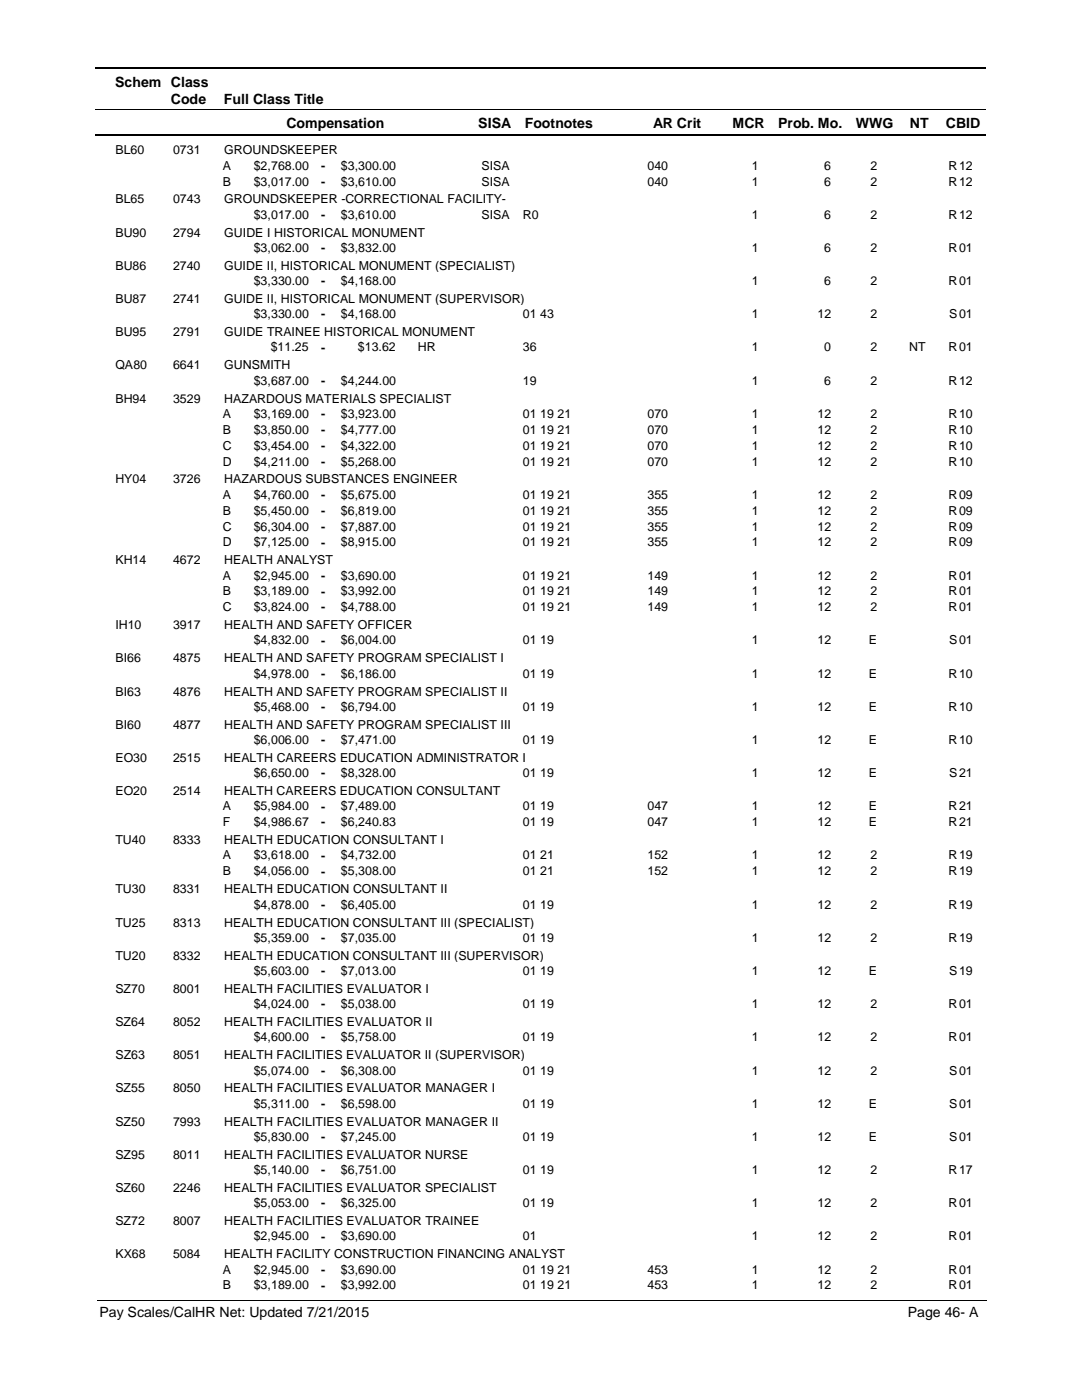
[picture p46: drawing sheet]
<svg xmlns="http://www.w3.org/2000/svg" width="216mm" height="279mm" viewBox="0 0 216 279" stroke-linecap="round" stroke-linejoin="round" font-family="sans-serif">
<defs><g id="words">
<g font-size="2.8">
<text x="23" y="17.3">Schem Class</text>
<text x="34.1" y="20.7">Code</text>
<text x="44.7" y="20.7">Full Class Title</text>
<text x="57.2" y="25.6">Compensation</text>
<text x="95.4" y="25.6">SISA</text>
<text x="104.7" y="25.6">Footnotes</text>
<text x="130.3" y="25.6">AR Crit</text>
<text x="146.2" y="25.6">MCR</text>
<text x="155.3" y="25.6">Prob. Mo.</text>
<text x="170.8" y="25.6">WWG</text>
<text x="181.5" y="25.6">NT</text>
<text x="188.7" y="25.6">CBID</text>
<text x="19.9" y="262.9">Pay Scales/CalHR Net: Updated 7/21/2015</text>
<text x="181.1" y="262.9">Page 46- A</text>
</g>
<g font-size="2.5">
<text x="23" y="30.8">BL60</text>
<text x="34.5" y="30.8">0731</text>
<text x="44.5" y="33.9">A</text>
<text x="44.7" y="30.8">GROUNDSKEEPER</text>
<text x="50.6" y="33.9">$2,768.00</text>
<text x="64.1" y="33.9">-</text>
<text x="68" y="33.9">$3,300.00</text>
<text x="96.1" y="33.9">SISA</text>
<text x="129.2" y="33.9">040</text>
<text x="150" y="33.9">1</text>
<text x="164.5" y="33.9">6</text>
<text x="173.7" y="33.9">2</text>
<text x="189.3" y="33.9">R</text>
<text x="191.4" y="33.9">12</text>
<text x="23" y="40.6">BL65</text>
<text x="34.5" y="40.6">0743</text>
<text x="44.5" y="37">B</text>
<text x="44.7" y="40.6">GROUNDSKEEPER -CORRECTIONAL FACILITY-</text>
<text x="50.6" y="37">$3,017.00</text>
<text x="64.1" y="37.1">-</text>
<text x="68" y="37">$3,610.00</text>
<text x="96.1" y="37">SISA</text>
<text x="129.2" y="37">040</text>
<text x="150" y="37">1</text>
<text x="164.5" y="37">6</text>
<text x="173.7" y="37">2</text>
<text x="189.3" y="37">R</text>
<text x="191.4" y="37">12</text>
<text x="23" y="47.2">BU90</text>
<text x="34.5" y="47.2">2794</text>
<text x="44.7" y="47.2">GUIDE I HISTORICAL MONUMENT</text>
<text x="50.6" y="43.6">$3,017.00</text>
<text x="64.1" y="43.7">-</text>
<text x="68" y="43.6">$3,610.00</text>
<text x="96.1" y="43.6">SISA</text>
<text x="104.3" y="43.6">R0</text>
<text x="150" y="43.6">1</text>
<text x="164.5" y="43.6">6</text>
<text x="173.7" y="43.6">2</text>
<text x="189.3" y="43.6">R</text>
<text x="191.4" y="43.6">12</text>
<text x="23" y="53.9">BU86</text>
<text x="34.5" y="53.9">2740</text>
<text x="44.7" y="53.9">GUIDE II, HISTORICAL MONUMENT (SPECIALIST)</text>
<text x="50.6" y="50.3">$3,062.00</text>
<text x="64.1" y="50.3">-</text>
<text x="68" y="50.3">$3,832.00</text>
<text x="150" y="50.3">1</text>
<text x="164.5" y="50.3">6</text>
<text x="173.7" y="50.3">2</text>
<text x="189.3" y="50.3">R</text>
<text x="191.4" y="50.3">01</text>
<text x="50.6" y="56.9">$3,330.00</text>
<text x="64.1" y="56.9">-</text>
<text x="68" y="56.9">$4,168.00</text>
<text x="150" y="56.9">1</text>
<text x="164.5" y="56.9">6</text>
<text x="173.7" y="56.9">2</text>
<text x="189.3" y="56.9">R</text>
<text x="191.4" y="56.9">01</text>
<text x="23" y="60.5">BU87</text>
<text x="34.5" y="60.5">2741</text>
<text x="44.7" y="60.5">GUIDE II, HISTORICAL MONUMENT (SUPERVISOR)</text>
<text x="50.6" y="63.5">$3,330.00</text>
<text x="64.1" y="63.5">-</text>
<text x="68" y="63.5">$4,168.00</text>
<text x="104.3" y="63.5">01 43</text>
<text x="150" y="63.5">1</text>
<text x="163.1" y="63.5">12</text>
<text x="173.7" y="63.5">2</text>
<text x="189.4" y="63.5">S</text>
<text x="191.4" y="63.5">01</text>
<text x="23" y="67.1">BU95</text>
<text x="34.5" y="67.1">2791</text>
<text x="44.7" y="67.1">GUIDE TRAINEE HISTORICAL MONUMENT</text>
<text x="54" y="70.1">$11.25</text>
<text x="64.1" y="70.2">-</text>
<text x="71.4" y="70.1">$13.62</text>
<text x="83.4" y="70.1">HR</text>
<text x="104.3" y="70.1">36</text>
<text x="150" y="70.1">1</text>
<text x="164.5" y="70.1">0</text>
<text x="173.7" y="70.1">2</text>
<text x="181.4" y="70.1">NT</text>
<text x="189.3" y="70.1">R</text>
<text x="191.4" y="70.1">01</text>
<text x="23" y="73.7">QA80</text>
<text x="34.5" y="73.7">6641</text>
<text x="44.7" y="73.7">GUNSMITH</text>
<text x="50.6" y="76.8">$3,687.00</text>
<text x="64.1" y="76.8">-</text>
<text x="68" y="76.8">$4,244.00</text>
<text x="104.3" y="76.8">19</text>
<text x="150" y="76.8">1</text>
<text x="164.5" y="76.8">6</text>
<text x="173.7" y="76.8">2</text>
<text x="189.3" y="76.8">R</text>
<text x="191.4" y="76.8">12</text>
<text x="23" y="80.3">BH94</text>
<text x="34.5" y="80.3">3529</text>
<text x="44.5" y="83.4">A</text>
<text x="44.7" y="80.3">HAZARDOUS MATERIALS SPECIALIST</text>
<text x="50.6" y="83.4">$3,169.00</text>
<text x="64.1" y="83.4">-</text>
<text x="68" y="83.4">$3,923.00</text>
<text x="104.3" y="83.4">01 19 21</text>
<text x="129.2" y="83.4">070</text>
<text x="150" y="83.4">1</text>
<text x="163.1" y="83.4">12</text>
<text x="173.7" y="83.4">2</text>
<text x="189.3" y="83.4">R</text>
<text x="191.4" y="83.4">10</text>
<text x="44.5" y="86.6">B</text>
<text x="44.5" y="89.7">C</text>
<text x="50.6" y="86.6">$3,850.00</text>
<text x="50.6" y="89.7">$3,454.00</text>
<text x="64.1" y="86.6">-</text>
<text x="64.1" y="89.7">-</text>
<text x="68" y="89.7">$4,322.00</text>
<text x="68" y="86.6">$4,777.00</text>
<text x="104.3" y="89.7">01 19 21</text>
<text x="104.3" y="86.6">01 19 21</text>
<text x="129.2" y="89.7">070</text>
<text x="129.2" y="86.6">070</text>
<text x="150" y="86.6">1</text>
<text x="150" y="89.7">1</text>
<text x="163.1" y="86.6">12</text>
<text x="163.1" y="89.7">12</text>
<text x="173.7" y="89.7">2</text>
<text x="173.7" y="86.6">2</text>
<text x="189.3" y="86.6">R</text>
<text x="189.3" y="89.7">R</text>
<text x="191.4" y="86.6">10</text>
<text x="191.4" y="89.7">10</text>
<text x="44.5" y="92.9">D</text>
<text x="50.6" y="92.9">$4,211.00</text>
<text x="64.1" y="92.9">-</text>
<text x="68" y="92.9">$5,268.00</text>
<text x="104.3" y="92.9">01 19 21</text>
<text x="129.2" y="92.9">070</text>
<text x="150" y="92.9">1</text>
<text x="163.1" y="92.9">12</text>
<text x="173.7" y="92.9">2</text>
<text x="189.3" y="92.9">R</text>
<text x="191.4" y="92.9">10</text>
<text x="23" y="96.5">HY04</text>
<text x="34.5" y="96.5">3726</text>
<text x="44.5" y="99.5">A</text>
<text x="44.7" y="96.5">HAZARDOUS SUBSTANCES ENGINEER</text>
<text x="50.6" y="99.5">$4,760.00</text>
<text x="64.1" y="99.6">-</text>
<text x="68" y="99.5">$5,675.00</text>
<text x="104.3" y="99.5">01 19 21</text>
<text x="129.2" y="99.5">355</text>
<text x="150" y="99.5">1</text>
<text x="163.1" y="99.5">12</text>
<text x="173.7" y="99.5">2</text>
<text x="189.3" y="99.5">R</text>
<text x="191.4" y="99.5">09</text>
<text x="44.5" y="102.7">B</text>
<text x="44.5" y="105.9">C</text>
<text x="50.6" y="102.7">$5,450.00</text>
<text x="50.6" y="105.9">$6,304.00</text>
<text x="64.1" y="102.7">-</text>
<text x="64.1" y="105.9">-</text>
<text x="68" y="105.9">$7,887.00</text>
<text x="68" y="102.7">$6,819.00</text>
<text x="104.3" y="105.9">01 19 21</text>
<text x="104.3" y="102.7">01 19 21</text>
<text x="129.2" y="105.9">355</text>
<text x="129.2" y="102.7">355</text>
<text x="150" y="102.7">1</text>
<text x="150" y="105.9">1</text>
<text x="163.1" y="102.7">12</text>
<text x="163.1" y="105.9">12</text>
<text x="173.7" y="105.9">2</text>
<text x="173.7" y="102.7">2</text>
<text x="189.3" y="102.7">R</text>
<text x="189.3" y="105.9">R</text>
<text x="191.4" y="102.7">09</text>
<text x="191.4" y="105.9">09</text>
<text x="23" y="112.6">KH14</text>
<text x="34.5" y="112.6">4672</text>
<text x="44.5" y="109.1">D</text>
<text x="44.7" y="112.6">HEALTH ANALYST</text>
<text x="50.6" y="109.1">$7,125.00</text>
<text x="64.1" y="109.1">-</text>
<text x="68" y="109.1">$8,915.00</text>
<text x="104.3" y="109.1">01 19 21</text>
<text x="129.2" y="109.1">355</text>
<text x="150" y="109.1">1</text>
<text x="163.1" y="109.1">12</text>
<text x="173.7" y="109.1">2</text>
<text x="189.3" y="109.1">R</text>
<text x="191.4" y="109.1">09</text>
<text x="44.5" y="115.7">A</text>
<text x="44.5" y="118.8">B</text>
<text x="50.6" y="115.7">$2,945.00</text>
<text x="50.6" y="118.8">$3,189.00</text>
<text x="64.1" y="115.7">-</text>
<text x="64.1" y="118.9">-</text>
<text x="68" y="118.8">$3,992.00</text>
<text x="68" y="115.7">$3,690.00</text>
<text x="104.3" y="118.8">01 19 21</text>
<text x="104.3" y="115.7">01 19 21</text>
<text x="129.2" y="118.8">149</text>
<text x="129.2" y="115.7">149</text>
<text x="150" y="115.7">1</text>
<text x="150" y="118.8">1</text>
<text x="163.1" y="115.7">12</text>
<text x="163.1" y="118.8">12</text>
<text x="173.7" y="118.8">2</text>
<text x="173.7" y="115.7">2</text>
<text x="189.3" y="115.7">R</text>
<text x="189.3" y="118.8">R</text>
<text x="191.4" y="115.7">01</text>
<text x="191.4" y="118.8">01</text>
<text x="23" y="125.6">IH10</text>
<text x="34.5" y="125.6">3917</text>
<text x="44.5" y="122">C</text>
<text x="44.7" y="125.6">HEALTH AND SAFETY OFFICER</text>
<text x="50.6" y="122">$3,824.00</text>
<text x="64.1" y="122">-</text>
<text x="68" y="122">$4,788.00</text>
<text x="104.3" y="122">01 19 21</text>
<text x="129.2" y="122">149</text>
<text x="150" y="122">1</text>
<text x="163.1" y="122">12</text>
<text x="173.7" y="122">2</text>
<text x="189.3" y="122">R</text>
<text x="191.4" y="122">01</text>
<text x="50.6" y="128.6">$4,832.00</text>
<text x="64.1" y="128.7">-</text>
<text x="68" y="128.6">$6,004.00</text>
<text x="104.3" y="128.6">01 19</text>
<text x="150" y="128.6">1</text>
<text x="163.1" y="128.6">12</text>
<text x="173.4" y="128.6">E</text>
<text x="189.4" y="128.6">S</text>
<text x="191.4" y="128.6">01</text>
<text x="23" y="132.2">BI66</text>
<text x="34.5" y="132.2">4875</text>
<text x="44.7" y="132.2">HEALTH AND SAFETY PROGRAM SPECIALIST I</text>
<text x="50.6" y="135.3">$4,978.00</text>
<text x="64.1" y="135.3">-</text>
<text x="68" y="135.3">$6,186.00</text>
<text x="104.3" y="135.3">01 19</text>
<text x="150" y="135.3">1</text>
<text x="163.1" y="135.3">12</text>
<text x="173.4" y="135.3">E</text>
<text x="189.3" y="135.3">R</text>
<text x="191.4" y="135.3">10</text>
<text x="23" y="138.8">BI63</text>
<text x="34.5" y="138.8">4876</text>
<text x="44.7" y="138.8">HEALTH AND SAFETY PROGRAM SPECIALIST II</text>
<text x="50.6" y="141.9">$5,468.00</text>
<text x="64.1" y="141.9">-</text>
<text x="68" y="141.9">$6,794.00</text>
<text x="104.3" y="141.9">01 19</text>
<text x="150" y="141.9">1</text>
<text x="163.1" y="141.9">12</text>
<text x="173.4" y="141.9">E</text>
<text x="189.3" y="141.9">R</text>
<text x="191.4" y="141.9">10</text>
<text x="23" y="145.4">BI60</text>
<text x="34.5" y="145.4">4877</text>
<text x="44.7" y="145.4">HEALTH AND SAFETY PROGRAM SPECIALIST III</text>
<text x="50.6" y="148.5">$6,006.00</text>
<text x="64.1" y="148.5">-</text>
<text x="68" y="148.5">$7,471.00</text>
<text x="104.3" y="148.5">01 19</text>
<text x="150" y="148.5">1</text>
<text x="163.1" y="148.5">12</text>
<text x="173.4" y="148.5">E</text>
<text x="189.3" y="148.5">R</text>
<text x="191.4" y="148.5">10</text>
<text x="23" y="152.1">EO30</text>
<text x="34.5" y="152.1">2515</text>
<text x="44.7" y="152.1">HEALTH CAREERS EDUCATION ADMINISTRATOR I</text>
<text x="50.6" y="155.1">$6,650.00</text>
<text x="64.1" y="155.2">-</text>
<text x="68" y="155.1">$8,328.00</text>
<text x="104.3" y="155.1">01 19</text>
<text x="150" y="155.1">1</text>
<text x="163.1" y="155.1">12</text>
<text x="173.4" y="155.1">E</text>
<text x="189.4" y="155.1">S</text>
<text x="191.4" y="155.1">21</text>
<text x="23" y="158.7">EO20</text>
<text x="34.5" y="158.7">2514</text>
<text x="44.5" y="161.7">A</text>
<text x="44.7" y="158.7">HEALTH CAREERS EDUCATION CONSULTANT</text>
<text x="50.6" y="161.7">$5,984.00</text>
<text x="64.1" y="161.8">-</text>
<text x="68" y="161.7">$7,489.00</text>
<text x="104.3" y="161.7">01 19</text>
<text x="129.2" y="161.7">047</text>
<text x="150" y="161.7">1</text>
<text x="163.1" y="161.7">12</text>
<text x="173.4" y="161.7">E</text>
<text x="189.3" y="161.7">R</text>
<text x="191.4" y="161.7">21</text>
<text x="44.5" y="164.9">F</text>
<text x="50.6" y="164.9">$4,986.67</text>
<text x="64.1" y="164.9">-</text>
<text x="68" y="164.9">$6,240.83</text>
<text x="104.3" y="164.9">01 19</text>
<text x="129.2" y="164.9">047</text>
<text x="150" y="164.9">1</text>
<text x="163.1" y="164.9">12</text>
<text x="173.4" y="164.9">E</text>
<text x="189.3" y="164.9">R</text>
<text x="191.4" y="164.9">21</text>
<text x="23" y="168.5">TU40</text>
<text x="34.5" y="168.5">8333</text>
<text x="44.5" y="171.5">A</text>
<text x="44.7" y="168.5">HEALTH EDUCATION CONSULTANT I</text>
<text x="50.6" y="171.5">$3,618.00</text>
<text x="64.1" y="171.6">-</text>
<text x="68" y="171.5">$4,732.00</text>
<text x="104.3" y="171.5">01 21</text>
<text x="129.2" y="171.5">152</text>
<text x="150" y="171.5">1</text>
<text x="163.1" y="171.5">12</text>
<text x="173.7" y="171.5">2</text>
<text x="189.3" y="171.5">R</text>
<text x="191.4" y="171.5">19</text>
<text x="23" y="178.3">TU30</text>
<text x="34.5" y="178.3">8331</text>
<text x="44.5" y="174.7">B</text>
<text x="44.7" y="178.3">HEALTH EDUCATION CONSULTANT II</text>
<text x="50.6" y="174.7">$4,056.00</text>
<text x="64.1" y="174.7">-</text>
<text x="68" y="174.7">$5,308.00</text>
<text x="104.3" y="174.7">01 21</text>
<text x="129.2" y="174.7">152</text>
<text x="150" y="174.7">1</text>
<text x="163.1" y="174.7">12</text>
<text x="173.7" y="174.7">2</text>
<text x="189.3" y="174.7">R</text>
<text x="191.4" y="174.7">19</text>
<text x="23" y="184.9">TU25</text>
<text x="34.5" y="184.9">8313</text>
<text x="44.7" y="184.9">HEALTH EDUCATION CONSULTANT III (SPECIALIST)</text>
<text x="50.6" y="181.3">$4,878.00</text>
<text x="64.1" y="181.4">-</text>
<text x="68" y="181.3">$6,405.00</text>
<text x="104.3" y="181.3">01 19</text>
<text x="150" y="181.3">1</text>
<text x="163.1" y="181.3">12</text>
<text x="173.7" y="181.3">2</text>
<text x="189.3" y="181.3">R</text>
<text x="191.4" y="181.3">19</text>
<text x="23" y="191.5">TU20</text>
<text x="34.5" y="191.5">8332</text>
<text x="44.7" y="191.5">HEALTH EDUCATION CONSULTANT III (SUPERVISOR)</text>
<text x="50.6" y="187.9">$5,359.00</text>
<text x="64.1" y="188">-</text>
<text x="68" y="187.9">$7,035.00</text>
<text x="104.3" y="187.9">01 19</text>
<text x="150" y="187.9">1</text>
<text x="163.1" y="187.9">12</text>
<text x="173.7" y="187.9">2</text>
<text x="189.3" y="187.9">R</text>
<text x="191.4" y="187.9">19</text>
<text x="50.6" y="194.6">$5,603.00</text>
<text x="64.1" y="194.6">-</text>
<text x="68" y="194.6">$7,013.00</text>
<text x="104.3" y="194.6">01 19</text>
<text x="150" y="194.6">1</text>
<text x="163.1" y="194.6">12</text>
<text x="173.4" y="194.6">E</text>
<text x="189.4" y="194.6">S</text>
<text x="191.4" y="194.6">19</text>
<text x="23" y="198.1">SZ70</text>
<text x="34.5" y="198.1">8001</text>
<text x="44.7" y="198.1">HEALTH FACILITIES EVALUATOR I</text>
<text x="50.6" y="201.2">$4,024.00</text>
<text x="64.1" y="201.2">-</text>
<text x="68" y="201.2">$5,038.00</text>
<text x="104.3" y="201.2">01 19</text>
<text x="150" y="201.2">1</text>
<text x="163.1" y="201.2">12</text>
<text x="173.7" y="201.2">2</text>
<text x="189.3" y="201.2">R</text>
<text x="191.4" y="201.2">01</text>
<text x="23" y="204.8">SZ64</text>
<text x="34.5" y="204.8">8052</text>
<text x="44.7" y="204.8">HEALTH FACILITIES EVALUATOR II</text>
<text x="50.6" y="207.8">$4,600.00</text>
<text x="64.1" y="207.8">-</text>
<text x="68" y="207.8">$5,758.00</text>
<text x="104.3" y="207.8">01 19</text>
<text x="150" y="207.8">1</text>
<text x="163.1" y="207.8">12</text>
<text x="173.7" y="207.8">2</text>
<text x="189.3" y="207.8">R</text>
<text x="191.4" y="207.8">01</text>
<text x="23" y="211.4">SZ63</text>
<text x="34.5" y="211.4">8051</text>
<text x="44.7" y="211.4">HEALTH FACILITIES EVALUATOR II (SUPERVISOR)</text>
<text x="50.6" y="214.4">$5,074.00</text>
<text x="64.1" y="214.5">-</text>
<text x="68" y="214.4">$6,308.00</text>
<text x="104.3" y="214.4">01 19</text>
<text x="150" y="214.4">1</text>
<text x="163.1" y="214.4">12</text>
<text x="173.7" y="214.4">2</text>
<text x="189.4" y="214.4">S</text>
<text x="191.4" y="214.4">01</text>
<text x="23" y="218">SZ55</text>
<text x="34.5" y="218">8050</text>
<text x="44.7" y="218">HEALTH FACILITIES EVALUATOR MANAGER I</text>
<text x="50.6" y="221.1">$5,311.00</text>
<text x="64.1" y="221.1">-</text>
<text x="68" y="221.1">$6,598.00</text>
<text x="104.3" y="221.1">01 19</text>
<text x="150" y="221.1">1</text>
<text x="163.1" y="221.1">12</text>
<text x="173.4" y="221.1">E</text>
<text x="189.4" y="221.1">S</text>
<text x="191.4" y="221.1">01</text>
<text x="23" y="224.6">SZ50</text>
<text x="34.5" y="224.6">7993</text>
<text x="44.7" y="224.6">HEALTH FACILITIES EVALUATOR MANAGER II</text>
<text x="50.6" y="227.7">$5,830.00</text>
<text x="64.1" y="227.7">-</text>
<text x="68" y="227.7">$7,245.00</text>
<text x="104.3" y="227.7">01 19</text>
<text x="150" y="227.7">1</text>
<text x="163.1" y="227.7">12</text>
<text x="173.4" y="227.7">E</text>
<text x="189.4" y="227.7">S</text>
<text x="191.4" y="227.7">01</text>
<text x="23" y="231.3">SZ95</text>
<text x="34.5" y="231.3">8011</text>
<text x="44.7" y="231.3">HEALTH FACILITIES EVALUATOR NURSE</text>
<text x="23" y="237.9">SZ60</text>
<text x="34.5" y="237.9">2246</text>
<text x="44.7" y="237.9">HEALTH FACILITIES EVALUATOR SPECIALIST</text>
<text x="50.6" y="234.3">$5,140.00</text>
<text x="64.1" y="234.3">-</text>
<text x="68" y="234.3">$6,751.00</text>
<text x="104.3" y="234.3">01 19</text>
<text x="150" y="234.3">1</text>
<text x="163.1" y="234.3">12</text>
<text x="173.7" y="234.3">2</text>
<text x="189.3" y="234.3">R</text>
<text x="191.4" y="234.3">17</text>
<text x="23" y="244.5">SZ72</text>
<text x="34.5" y="244.5">8007</text>
<text x="44.7" y="244.5">HEALTH FACILITIES EVALUATOR TRAINEE</text>
<text x="50.6" y="240.9">$5,053.00</text>
<text x="64.1" y="241">-</text>
<text x="68" y="240.9">$6,325.00</text>
<text x="104.3" y="240.9">01 19</text>
<text x="150" y="240.9">1</text>
<text x="163.1" y="240.9">12</text>
<text x="173.7" y="240.9">2</text>
<text x="189.3" y="240.9">R</text>
<text x="191.4" y="240.9">01</text>
<text x="23" y="251.1">KX68</text>
<text x="34.5" y="251.1">5084</text>
<text x="44.7" y="251.1">HEALTH FACILITY CONSTRUCTION FINANCING ANALYST</text>
<text x="50.6" y="247.5">$2,945.00</text>
<text x="64.1" y="247.6">-</text>
<text x="68" y="247.5">$3,690.00</text>
<text x="104.3" y="247.5">01</text>
<text x="150" y="247.5">1</text>
<text x="163.1" y="247.5">12</text>
<text x="173.7" y="247.5">2</text>
<text x="189.3" y="247.5">R</text>
<text x="191.4" y="247.5">01</text>
<text x="44.5" y="254.2">A</text>
<text x="44.5" y="257.3">B</text>
<text x="50.6" y="254.2">$2,945.00</text>
<text x="50.6" y="257.3">$3,189.00</text>
<text x="64.1" y="254.2">-</text>
<text x="64.1" y="257.4">-</text>
<text x="68" y="254.2">$3,690.00</text>
<text x="68" y="257.3">$3,992.00</text>
<text x="104.3" y="254.2">01 19 21</text>
<text x="104.3" y="257.3">01 19 21</text>
<text x="129.2" y="254.2">453</text>
<text x="129.2" y="257.3">453</text>
<text x="150" y="254.2">1</text>
<text x="150" y="257.3">1</text>
<text x="163.1" y="254.2">12</text>
<text x="163.1" y="257.3">12</text>
<text x="173.7" y="254.2">2</text>
<text x="173.7" y="257.3">2</text>
<text x="189.3" y="254.2">R</text>
<text x="189.3" y="257.3">R</text>
<text x="191.4" y="254.2">01</text>
<text x="191.4" y="257.3">01</text>
</g>
</g></defs>
<path d="M19 13.5h177.8M19 27h177.8" fill="none" stroke="#000" stroke-width=".36"/>
<path d="M19 21.8h177.8" fill="none" stroke="#000" stroke-width=".2"/>
<g fill="#fff">
<path d="M46.9 31.2h16.3v3h-16.3z"/>
<path d="M191 31.2h4.2v3h-4.2z"/>
<path d="M46.9 34.4h16.3v3h-16.3z"/>
<path d="M191 34.4h4.2v3h-4.2z"/>
<path d="M46.9 41h16.3v3h-16.3z"/>
<path d="M191 41h4.2v3h-4.2z"/>
<path d="M46.9 47.6h16.3v3h-16.3z"/>
<path d="M191 47.6h4.2v3h-4.2z"/>
<path d="M46.9 54.3h16.3v3h-16.3z"/>
<path d="M191 54.3h4.2v3h-4.2z"/>
<path d="M46.9 60.9h16.3v3h-16.3z"/>
<path d="M191 60.9h4.2v3h-4.2z"/>
<path d="M46.9 67.5h16.3v3h-16.3z"/>
<path d="M191 67.5h4.2v3h-4.2z"/>
<path d="M46.9 74.1h16.3v3h-16.3z"/>
<path d="M191 74.1h4.2v3h-4.2z"/>
<path d="M46.9 80.8h16.3v2.9h-16.3z"/>
<path d="M191 80.8h4.2v2.9h-4.2z"/>
<path d="M46.9 83.9h16.3v3h-16.3z"/>
<path d="M191 83.9h4.2v3h-4.2z"/>
<path d="M46.9 87.1h16.3v3h-16.3z"/>
<path d="M191 87.1h4.2v3h-4.2z"/>
<path d="M46.9 90.3h16.3v2.9h-16.3z"/>
<path d="M191 90.3h4.2v2.9h-4.2z"/>
<path d="M46.9 96.9h16.3v3h-16.3z"/>
<path d="M191 96.9h4.2v3h-4.2z"/>
<path d="M46.9 100.1h16.3v3h-16.3z"/>
<path d="M191 100.1h4.2v3h-4.2z"/>
<path d="M46.9 103.3h16.3v2.9h-16.3z"/>
<path d="M191 103.3h4.2v2.9h-4.2z"/>
<path d="M46.9 106.4h16.3v3h-16.3z"/>
<path d="M191 106.4h4.2v3h-4.2z"/>
<path d="M46.9 113h16.3v3h-16.3z"/>
<path d="M191 113h4.2v3h-4.2z"/>
<path d="M46.9 116.2h16.3v3h-16.3z"/>
<path d="M191 116.2h4.2v3h-4.2z"/>
<path d="M46.9 119.4h16.3v2.9h-16.3z"/>
<path d="M191 119.4h4.2v2.9h-4.2z"/>
<path d="M46.9 126h16.3v3h-16.3z"/>
<path d="M191 126h4.2v3h-4.2z"/>
<path d="M46.9 132.6h16.3v3h-16.3z"/>
<path d="M191 132.6h4.2v3h-4.2z"/>
<path d="M46.9 139.2h16.3v3h-16.3z"/>
<path d="M191 139.2h4.2v3h-4.2z"/>
<path d="M46.9 145.9h16.3v2.9h-16.3z"/>
<path d="M191 145.9h4.2v2.9h-4.2z"/>
<path d="M46.9 152.5h16.3v3h-16.3z"/>
<path d="M191 152.5h4.2v3h-4.2z"/>
<path d="M46.9 159.1h16.3v3h-16.3z"/>
<path d="M191 159.1h4.2v3h-4.2z"/>
<path d="M46.9 162.3h16.3v2.9h-16.3z"/>
<path d="M191 162.3h4.2v2.9h-4.2z"/>
<path d="M46.9 168.9h16.3v3h-16.3z"/>
<path d="M191 168.9h4.2v3h-4.2z"/>
<path d="M46.9 172.1h16.3v2.9h-16.3z"/>
<path d="M191 172.1h4.2v2.9h-4.2z"/>
<path d="M46.9 178.7h16.3v3h-16.3z"/>
<path d="M191 178.7h4.2v3h-4.2z"/>
<path d="M46.9 185.3h16.3v3h-16.3z"/>
<path d="M191 185.3h4.2v3h-4.2z"/>
<path d="M46.9 191.9h16.3v3h-16.3z"/>
<path d="M191 191.9h4.2v3h-4.2z"/>
<path d="M46.9 198.6h16.3v2.9h-16.3z"/>
<path d="M191 198.6h4.2v2.9h-4.2z"/>
<path d="M46.9 205.2h16.3v3h-16.3z"/>
<path d="M191 205.2h4.2v3h-4.2z"/>
<path d="M46.9 211.8h16.3v3h-16.3z"/>
<path d="M191 211.8h4.2v3h-4.2z"/>
<path d="M46.9 218.4h16.3v3h-16.3z"/>
<path d="M191 218.4h4.2v3h-4.2z"/>
<path d="M46.9 225h16.3v3h-16.3z"/>
<path d="M191 225h4.2v3h-4.2z"/>
<path d="M46.9 231.7h16.3v3h-16.3z"/>
<path d="M191 231.7h4.2v3h-4.2z"/>
<path d="M46.9 238.3h16.3v3h-16.3z"/>
<path d="M191 238.3h4.2v3h-4.2z"/>
<path d="M46.9 244.9h16.3v3h-16.3z"/>
<path d="M191 244.9h4.2v3h-4.2z"/>
<path d="M46.9 251.5h16.3v3h-16.3z"/>
<path d="M191 251.5h4.2v3h-4.2z"/>
<path d="M46.9 254.7h16.3v3h-16.3z"/>
<path d="M191 254.7h4.2v3h-4.2z"/>
</g>
<path d="M19.4 259.6h177.4" fill="none" stroke="#000" stroke-width=".2"/>
<use href="#words"/>
</svg>
